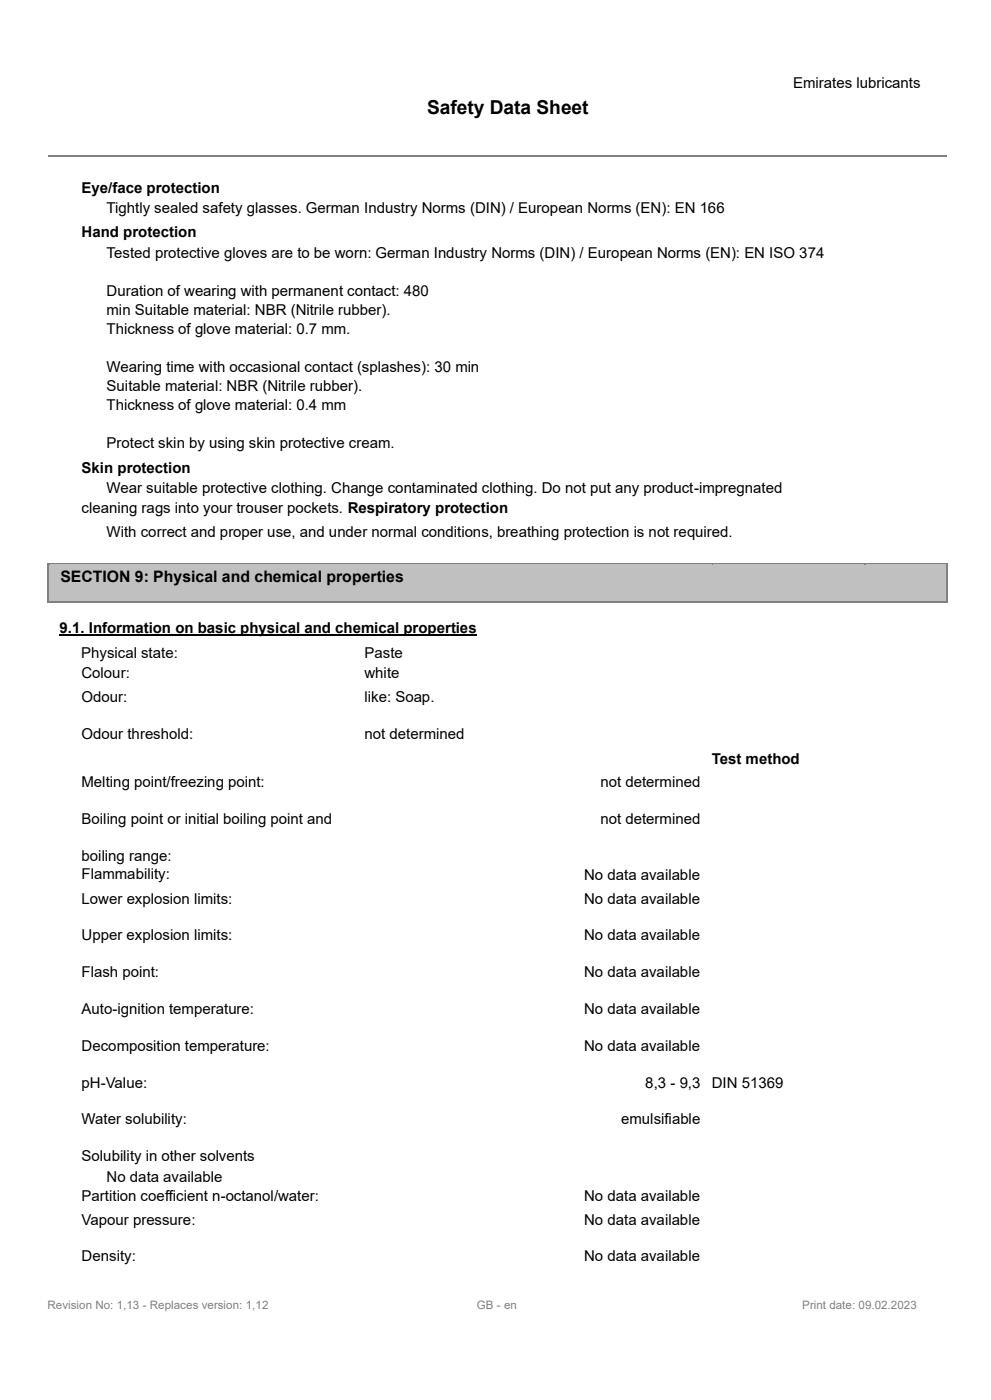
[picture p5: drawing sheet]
<svg xmlns="http://www.w3.org/2000/svg" width="210mm" height="297mm" viewBox="0 0 210 297" stroke-linecap="round" stroke-linejoin="round" font-family="sans-serif">
<defs><g id="words">
<text font-size="4.1" x="90.4" y="24.3">Safety Data Sheet</text>
<text font-size="3.3" x="12.8" y="123.3">SECTION 9: Physical and chemical properties</text>
<g font-size="3.2">
<text x="168" y="18.5">Emirates lubricants</text>
<text x="17.3" y="40.8">Eye/face protection</text>
<text x="22.6" y="45.1">Tightly sealed safety glasses. German Industry Norms (DIN) / European Norms (EN): EN 166</text>
<text x="17.3" y="50.3">Hand protection</text>
<text x="22.6" y="54.6">Tested protective gloves are to be worn: German Industry Norms (DIN) / European Norms (EN): EN ISO 374</text>
<text x="22.6" y="62.7">Duration of wearing with permanent contact: 480</text>
<text x="22.6" y="66.7">min Suitable material: NBR (Nitrile rubber).</text>
<text x="22.6" y="70.8">Thickness of glove material: 0.7 mm.</text>
<text x="22.6" y="78.9">Wearing time with occasional contact (splashes): 30 min</text>
<text x="22.6" y="82.9">Suitable material: NBR (Nitrile rubber).</text>
<text x="22.6" y="87">Thickness of glove material: 0.4 mm</text>
<text x="22.6" y="95">Protect skin by using skin protective cream.</text>
<text x="17.3" y="100.1">Skin protection</text>
<text x="22.6" y="104.5">Wear suitable protective clothing. Change contaminated clothing. Do not put any product-impregnated</text>
<text x="17.3" y="108.7">cleaning rags into your trouser pockets. Respiratory protection</text>
<text x="22.6" y="113.9">With correct and proper use, and under normal conditions, breathing protection is not required.</text>
<text x="12.6" y="134.1">9.1. Information on basic physical and chemical properties</text>
<text x="17.2" y="139.3">Physical state:</text>
<text x="17.2" y="143.7">Colour:</text>
<text x="77.2" y="139.3">Paste</text>
<text x="77.2" y="143.7">white</text>
<text x="17.3" y="148.7">Odour:</text>
<text x="77.2" y="148.7">like: Soap.</text>
<text x="17.3" y="156.5">Odour threshold:</text>
<text x="77.2" y="156.5">not determined</text>
<text x="150.7" y="161.8">Test method</text>
<text x="17.3" y="166.8">Melting point/freezing point:</text>
<text x="127.2" y="166.8">not determined</text>
<text x="17.3" y="174.6">Boiling point or initial boiling point and</text>
<text x="127.2" y="174.6">not determined</text>
<text x="17.3" y="182.4">boiling range:</text>
<text x="17.3" y="186.3">Flammability:</text>
<text x="17.3" y="191.5">Lower explosion limits:</text>
<text x="123.7" y="186.5">No data available</text>
<text x="123.7" y="191.5">No data available</text>
<text x="17.3" y="199.3">Upper explosion limits:</text>
<text x="123.7" y="199.3">No data available</text>
<text x="17.3" y="207.1">Flash point:</text>
<text x="123.7" y="207.1">No data available</text>
<text x="17.3" y="214.9">Auto-ignition temperature:</text>
<text x="123.7" y="214.9">No data available</text>
<text x="17.3" y="222.7">Decomposition temperature:</text>
<text x="123.7" y="222.7">No data available</text>
<text x="17.3" y="230.5">pH-Value:</text>
<text x="136.7" y="230.5">8,3 - 9,3</text>
<text x="150.7" y="230.5">DIN 51369</text>
<text x="17.3" y="238.2">Water solubility:</text>
<text x="131.6" y="238.2">emulsifiable</text>
<text x="17.3" y="246.1">Solubility in other solvents</text>
<text x="22.6" y="250.5">No data available</text>
<text x="17.3" y="254.5">Partition coefficient n-octanol/water:</text>
<text x="123.7" y="254.5">No data available</text>
<text x="17.3" y="259.5">Vapour pressure:</text>
<text x="123.7" y="259.5">No data available</text>
<text x="17.3" y="267.3">Density:</text>
<text x="123.7" y="267.3">No data available</text>
</g>
<g font-size="2.5" fill="#808080">
<text x="10.1" y="277.4">Revision No: 1,13 - Replaces version: 1,12</text>
<text x="101" y="277.4">GB - en</text>
<text x="169.9" y="277.4">Print date: 09.02.2023</text>
</g>
</g></defs>
<path d="M10.2 33.2h172.8" fill="none" stroke="#808080" stroke-width=".34"/>
<path d="M183 33h.3v.3h-.3z" fill-rule="evenodd" fill="#808080"/>
<path d="M183.3 33.2h17.3" fill="none" stroke="#808080" stroke-width=".34"/>
<g fill="#c0c0c0">
<path d="M10.4 119.7h140.6v7.7h-140.6z" fill-rule="evenodd"/>
<path d="M10.4 120.2h139.1v4.2h-139.1z" fill-rule="evenodd"/>
<path d="M150.7 119.7h32.3v7.7h-32.3z" fill-rule="evenodd"/>
<path d="M150.7 120.2h30.8v6.7h-30.8z" fill-rule="evenodd"/>
<path d="M183 119.7h17.4v7.7h-17.4z" fill-rule="evenodd"/>
<path d="M183 120.2h16.1v6.7h-16.1z" fill-rule="evenodd"/>
</g>
<g fill="#808080">
<path d="M10 119.3h.4v.9h-.4z" fill-rule="evenodd"/>
<path d="M10 119.3h.4v.4h-.4z" fill-rule="evenodd"/>
</g>
<path d="M10.4 119.7h.3v.5h-.3z" fill-rule="evenodd" fill="#c0c0c0"/>
<path d="M10.4 119.3h.3v.4h-.3z" fill-rule="evenodd" fill="#808080"/>
<path d="M10.7 119.5h140.1" fill="none" stroke="#808080" stroke-width=".34"/>
<g fill="#c0c0c0">
<path d="M10.7 119.7h140.1v.5h-140.1z" fill-rule="evenodd"/>
<path d="M150.8 119.7h.3v.5h-.3z" fill-rule="evenodd"/>
</g>
<path d="M150.8 119.3h.3v.4h-.3z" fill-rule="evenodd" fill="#808080"/>
<path d="M151.1 119.5h31.9" fill="none" stroke="#808080" stroke-width=".34"/>
<g fill="#c0c0c0">
<path d="M151.1 119.7h31.9v.5h-31.9z" fill-rule="evenodd"/>
<path d="M183 119.7h.3v.5h-.3z" fill-rule="evenodd"/>
</g>
<path d="M183 119.3h.3v.4h-.3z" fill-rule="evenodd" fill="#808080"/>
<path d="M183.3 119.5h17.1" fill="none" stroke="#808080" stroke-width=".34"/>
<path d="M183.3 119.7h17.1v.5h-17.1z" fill-rule="evenodd" fill="#c0c0c0"/>
<g fill="#808080">
<path d="M200.4 119.7h.4v.5h-.4z" fill-rule="evenodd"/>
<path d="M200.4 119.3h.4v.4h-.4z" fill-rule="evenodd"/>
</g>
<path d="M10.4 126.9h140.4v.5h-140.4z" fill-rule="evenodd" fill="#c0c0c0"/>
<path d="M10.2 120.2v7.2" fill="none" stroke="#808080" stroke-width=".34"/>
<g fill="#c0c0c0">
<path d="M150.8 126.9h32.2v.5h-32.2z" fill-rule="evenodd"/>
<path d="M183 126.9h17.6v.5h-17.6z" fill-rule="evenodd"/>
</g>
<path d="M200.6 120.2v7.2" fill="none" stroke="#808080" stroke-width=".34"/>
<path d="M12.6 134.6h88.4" fill="none" stroke="#000" stroke-width=".34"/>
<g fill="#808080">
<path d="M10 127.4h.4v.4h-.4z" fill-rule="evenodd"/>
<path d="M10 127.4h.4v.4h-.4z" fill-rule="evenodd"/>
<path d="M10.4 127.4h.3v.4h-.3z" fill-rule="evenodd"/>
</g>
<path d="M10.7 127.6h140.1" fill="none" stroke="#808080" stroke-width=".34"/>
<path d="M150.8 127.4h.3v.4h-.3z" fill-rule="evenodd" fill="#808080"/>
<path d="M151.1 127.6h31.9" fill="none" stroke="#808080" stroke-width=".34"/>
<path d="M183 127.4h.3v.4h-.3z" fill-rule="evenodd" fill="#808080"/>
<path d="M183.3 127.6h17.1" fill="none" stroke="#808080" stroke-width=".34"/>
<path d="M200.4 127.4h.4v.4h-.4z" fill-rule="evenodd" fill="#808080"/>
<use href="#words"/>
</svg>
